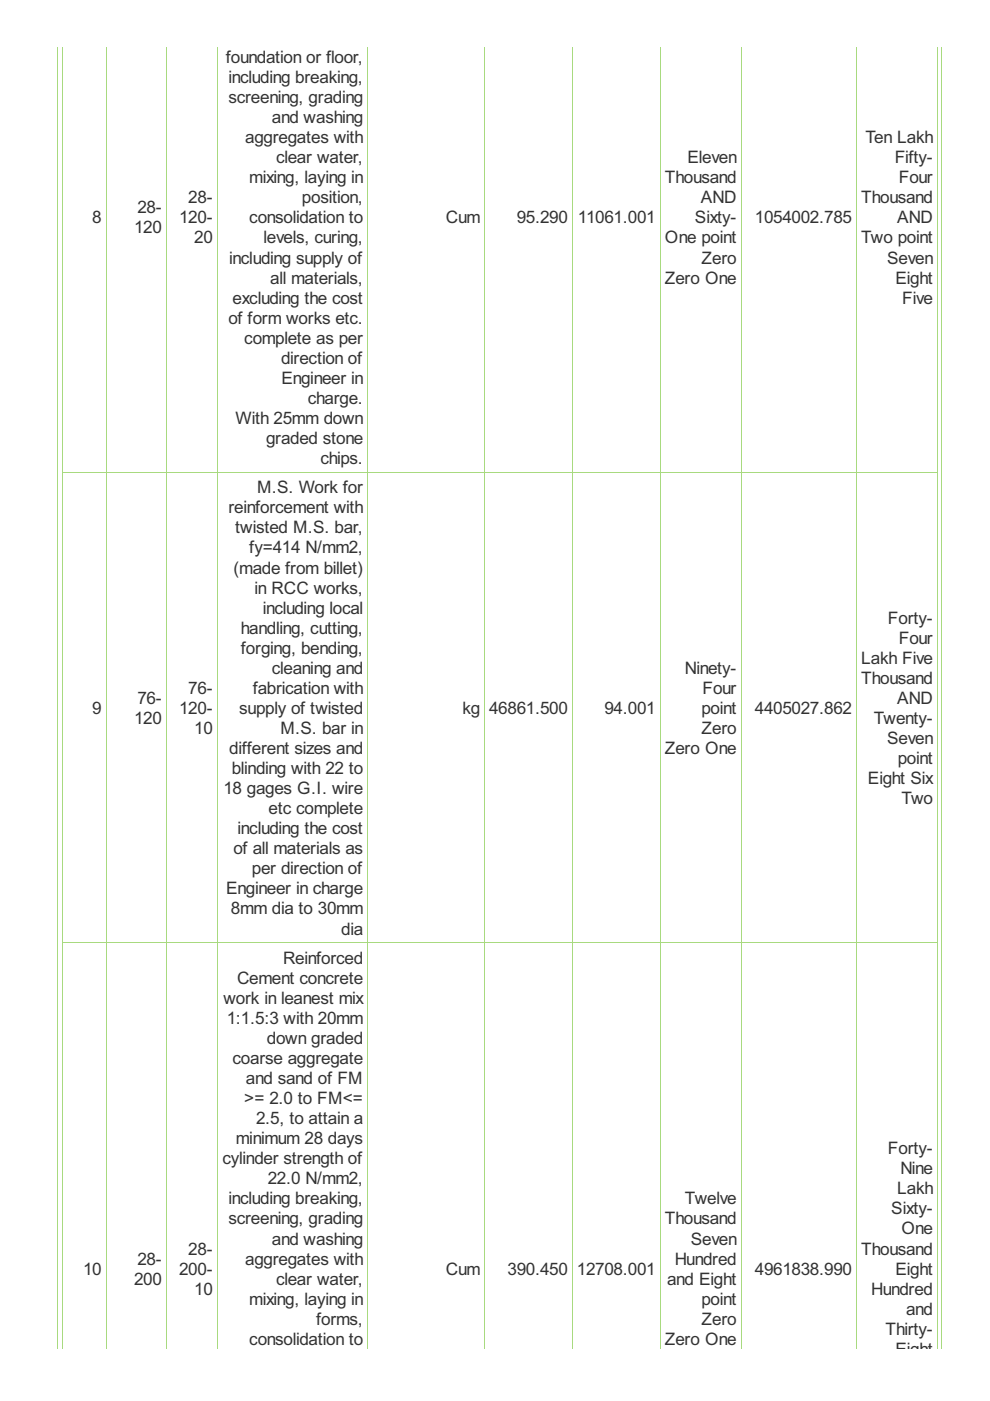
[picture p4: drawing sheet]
<svg xmlns="http://www.w3.org/2000/svg" width="210mm" height="297mm" viewBox="0 0 210 297" stroke-linecap="round" stroke-linejoin="round" font-family="sans-serif">
<defs><g id="words">
<g font-size="4.1" fill="#333">
<text x="47.9" y="13.4">foundation or floor,</text>
<text x="48.4" y="17.6">including breaking,</text>
<text x="48.4" y="21.9">screening, grading</text>
<text x="57.6" y="26.1">and washing</text>
<text x="52" y="30.4">aggregates with</text>
<text x="58.5" y="34.6">clear water,</text>
<text x="145.8" y="34.6">Eleven</text>
<text x="183.5" y="30.4">Ten Lakh</text>
<text x="189.7" y="34.6">Fifty-</text>
<text x="52.9" y="38.9">mixing, laying in</text>
<text x="141" y="38.9">Thousand</text>
<text x="190.6" y="38.9">Four</text>
<text x="19.6" y="47.4">8</text>
<text x="29.1" y="45.2">28-</text>
<text x="38" y="47.4">120-</text>
<text x="39.9" y="43.1">28-</text>
<text x="52.9" y="47.4">consolidation to</text>
<text x="64" y="43.1">position,</text>
<text x="94.6" y="47.4">Cum</text>
<text x="109.6" y="47.4">95.290</text>
<text x="122.5" y="47.4">11061.001</text>
<text x="147.4" y="47.4">Sixty-</text>
<text x="148.6" y="43.1">AND</text>
<text x="160" y="47.4">1054002.785</text>
<text x="182.6" y="43.1">Thousand</text>
<text x="190.2" y="47.4">AND</text>
<text x="28.4" y="49.5">120</text>
<text x="41.2" y="51.6">20</text>
<text x="55.9" y="51.6">levels, curing,</text>
<text x="141" y="51.6">One point</text>
<text x="182.6" y="51.6">Two point</text>
<text x="48.6" y="55.9">including supply of</text>
<text x="148.8" y="55.9">Zero</text>
<text x="188.1" y="55.9">Seven</text>
<text x="49.3" y="64.4">excluding the cost</text>
<text x="57.3" y="60.1">all materials,</text>
<text x="141" y="60.1">Zero One</text>
<text x="189.9" y="60.1">Eight</text>
<text x="191.3" y="64.4">Five</text>
<text x="48.4" y="68.6">of form works etc.</text>
<text x="51.8" y="72.9">complete as per</text>
<text x="59.6" y="77.1">direction of</text>
<text x="59.7" y="81.4">Engineer in</text>
<text x="49.9" y="89.9">With 25mm down</text>
<text x="65.3" y="85.6">charge.</text>
<text x="56.4" y="94.1">graded stone</text>
<text x="67.9" y="98.4">chips.</text>
<text x="54.5" y="104.6">M.S. Work for</text>
<text x="48.4" y="108.8">reinforcement with</text>
<text x="49.9" y="113.1">twisted M.S. bar,</text>
<text x="52.9" y="117.3">fy=414 N/mm2,</text>
<text x="49.5" y="121.6">(made from billet)</text>
<text x="53.9" y="125.9">in RCC works,</text>
<text x="55.7" y="130.1">including local</text>
<text x="51.1" y="134.4">handling, cutting,</text>
<text x="188.3" y="132.2">Forty-</text>
<text x="190.6" y="136.5">Four</text>
<text x="51.1" y="138.6">forging, bending,</text>
<text x="57.6" y="142.9">cleaning and</text>
<text x="145.2" y="142.9">Ninety-</text>
<text x="182.6" y="140.7">Lakh Five</text>
<text x="29.1" y="149.2">76-</text>
<text x="39.9" y="147.1">76-</text>
<text x="53.6" y="147.1">fabrication with</text>
<text x="148.9" y="147.1">Four</text>
<text x="182.6" y="145">Thousand</text>
<text x="190.2" y="149.2">AND</text>
<text x="19.6" y="151.4">9</text>
<text x="28.4" y="153.5">120</text>
<text x="38" y="151.4">120-</text>
<text x="41.2" y="155.6">10</text>
<text x="50.7" y="151.4">supply of twisted</text>
<text x="59.5" y="155.6">M.S. bar in</text>
<text x="98" y="151.4">kg</text>
<text x="103.7" y="151.4">46861.500</text>
<text x="128.2" y="151.4">94.001</text>
<text x="148.7" y="151.4">point</text>
<text x="148.8" y="155.6">Zero</text>
<text x="160" y="151.4">4405027.862</text>
<text x="185.3" y="153.5">Twenty-</text>
<text x="48.6" y="159.9">different sizes and</text>
<text x="141" y="159.9">Zero One</text>
<text x="188.1" y="157.7">Seven</text>
<text x="190.3" y="162">point</text>
<text x="49.1" y="164.1">blinding with 22 to</text>
<text x="184" y="166.2">Eight Six</text>
<text x="47.4" y="168.4">18 gages G.I. wire</text>
<text x="56.9" y="172.6">etc complete</text>
<text x="191.1" y="170.5">Two</text>
<text x="50.4" y="176.9">including the cost</text>
<text x="49.5" y="181.1">of all materials as</text>
<text x="53.4" y="185.4">per direction of</text>
<text x="48" y="189.6">Engineer in charge</text>
<text x="49" y="193.9">8mm dia to 30mm</text>
<text x="72.4" y="198.1">dia</text>
<text x="50.3" y="208.6">Cement concrete</text>
<text x="60" y="204.3">Reinforced</text>
<text x="47.4" y="212.8">work in leanest mix</text>
<text x="48.1" y="217.1">1:1.5:3 with 20mm</text>
<text x="56.6" y="221.3">down graded</text>
<text x="49.3" y="225.6">coarse aggregate</text>
<text x="52.2" y="229.8">and sand of FM</text>
<text x="51.8" y="234.1">&gt;= 2.0 to FM&lt;=</text>
<text x="54.3" y="238.3">2.5, to attain a</text>
<text x="50" y="242.6">minimum 28 days</text>
<text x="188.3" y="244.7">Forty-</text>
<text x="47.2" y="246.9">cylinder strength of</text>
<text x="56.8" y="251.1">22.0 N/mm2,</text>
<text x="190.9" y="249">Nine</text>
<text x="48.4" y="255.4">including breaking,</text>
<text x="145.2" y="255.4">Twelve</text>
<text x="189" y="257.5">Sixty-</text>
<text x="190.2" y="253.2">Lakh</text>
<text x="48.4" y="259.6">screening, grading</text>
<text x="57.6" y="263.9">and washing</text>
<text x="141" y="259.6">Thousand</text>
<text x="146.5" y="263.9">Seven</text>
<text x="191.1" y="261.7">One</text>
<text x="29.1" y="268.1">28-</text>
<text x="39.9" y="266">28-</text>
<text x="52" y="268.1">aggregates with</text>
<text x="143.1" y="268.1">Hundred</text>
<text x="182.6" y="266">Thousand</text>
<text x="17.6" y="270.2">10</text>
<text x="28.4" y="272.4">200</text>
<text x="38" y="270.2">200-</text>
<text x="41.2" y="274.5">10</text>
<text x="58.5" y="272.4">clear water,</text>
<text x="94.6" y="270.2">Cum</text>
<text x="107.6" y="270.2">390.450</text>
<text x="122.3" y="270.2">12708.001</text>
<text x="141.4" y="272.4">and Eight</text>
<text x="160" y="270.2">4961838.990</text>
<text x="184.7" y="274.5">Hundred</text>
<text x="189.9" y="270.2">Eight</text>
<text x="52.9" y="276.6">mixing, laying in</text>
<text x="67" y="280.9">forms,</text>
<text x="148.7" y="276.6">point</text>
<text x="148.8" y="280.9">Zero</text>
<text x="192.1" y="278.7">and</text>
<text x="52.9" y="285.1">consolidation to</text>
<text x="141" y="285.1">Zero One</text>
<text x="187.7" y="283">Thirty-</text>
<text x="189.9" y="287.2">Eight</text>
</g>
</g></defs>
<g fill="none" stroke="#a8da7f" stroke-width=".21">
<path d="M12.2 9.9v276.2M13.3 9.9v276.2M22.5 9.9v276.2M35.2 9.9v276.2M46 9.9v276.2M77.9 9.9v276.2M102.7 9.9v276.2M121.3 9.9v276.2M139.9 9.9v276.2M157.1 9.9v276.2M181.6 9.9v276.2M198.8 9.9v276.2"/>
<path d="M199.6 9.9v276.2M13.2 100.1h185.6M13.2 199.8h185.6"/>
</g>
<use href="#words"/>
</svg>
